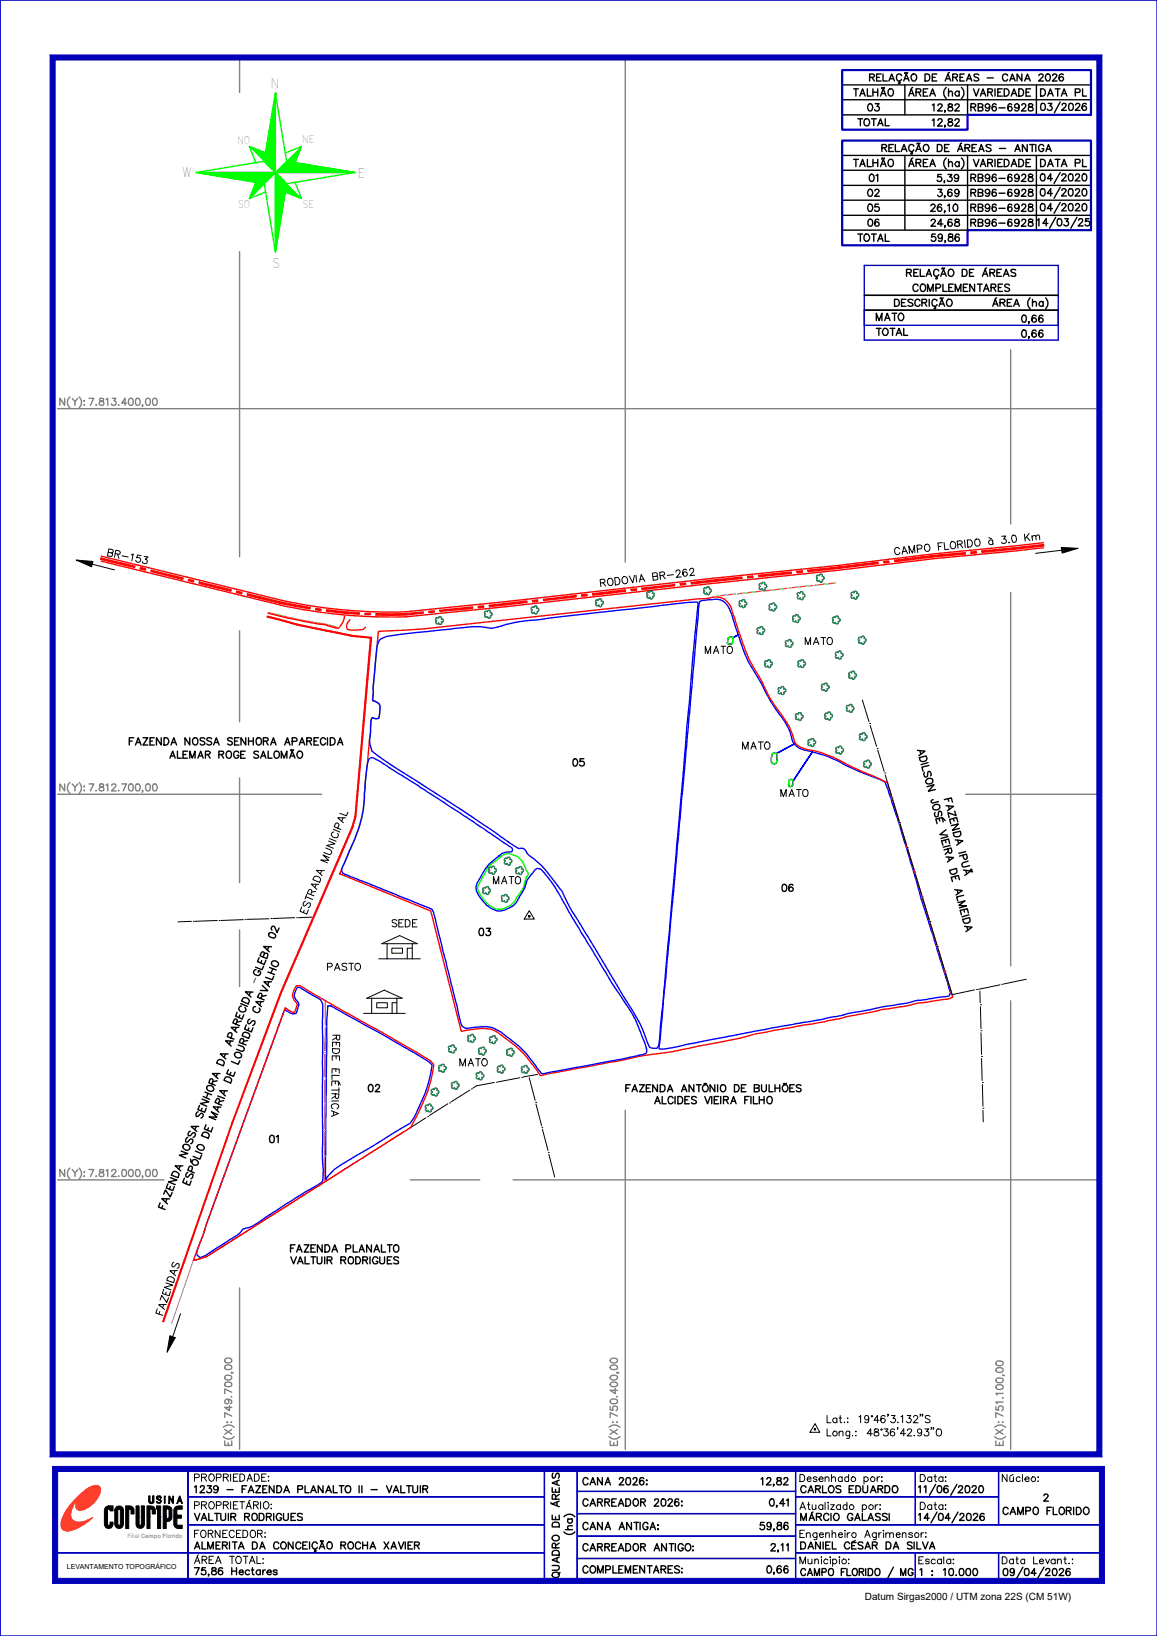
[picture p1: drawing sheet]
<svg xmlns="http://www.w3.org/2000/svg" width="210mm" height="297mm" viewBox="0 0 210 297" stroke-linecap="round" stroke-linejoin="round" font-family="sans-serif">
<defs><g id="words">
<g font-size="2.4">
<text x="49.2" y="16">N</text>
<text x="33.1" y="32.2">W</text>
<text x="65" y="32.3">E</text>
<text x="49.4" y="48.7">S</text>
</g>
<g font-size="1.9">
<text x="43.1" y="26.1">NO</text>
<text x="54.9" y="26">NE</text>
<text x="43.2" y="37.7">SO</text>
<text x="54.9" y="37.8">SE</text>
</g>
<g font-size="1.8">
<text x="154.9" y="17.4">TALHÃO</text>
<text x="157.8" y="14.7">RELAÇÃO DE ÁREAS - CANA 2026</text>
<text x="164.9" y="17.4">ÁREA (ha)</text>
<text x="176.7" y="17.4">VARIEDADE</text>
<text x="188.9" y="17.4">DATA PL</text>
<text x="155.7" y="22.8">TOTAL</text>
<text x="157.5" y="20.1">03</text>
<text x="169.2" y="20.1">12,82</text>
<text x="169.2" y="22.9">12,82</text>
<text x="176.2" y="20.1">RB96-6928</text>
<text x="188.9" y="20">03/2026</text>
<text x="160.1" y="27.5">RELAÇÃO DE ÁREAS - ANTIGA</text>
<text x="154.9" y="30.2">TALHÃO</text>
<text x="157.5" y="35.6">02</text>
<text x="157.8" y="32.9">01</text>
<text x="164.9" y="30.2">ÁREA (ha)</text>
<text x="170.1" y="32.9">5,39</text>
<text x="170.2" y="35.7">3,69</text>
<text x="176.2" y="32.9">RB96-6928</text>
<text x="176.2" y="35.6">RB96-6928</text>
<text x="176.7" y="30.2">VARIEDADE</text>
<text x="188.8" y="32.8">04/2020</text>
<text x="188.8" y="35.6">04/2020</text>
<text x="188.9" y="30.2">DATA PL</text>
<text x="157.5" y="38.4">05</text>
<text x="157.5" y="41.1">06</text>
<text x="168.9" y="38.4">26,10</text>
<text x="169" y="41.1">24,68</text>
<text x="176.2" y="38.4">RB96-6928</text>
<text x="176.2" y="41.1">RB96-6928</text>
<text x="188.3" y="41">14/03/25</text>
<text x="188.8" y="38.3">04/2020</text>
<text x="155.7" y="43.8">TOTAL</text>
<text x="169" y="43.8">59,86</text>
<text x="164.5" y="50.2">RELAÇÃO DE ÁREAS</text>
<text x="165.7" y="52.9">COMPLEMENTARES</text>
<text x="159.1" y="58.2">MATO</text>
<text x="162.4" y="55.6">DESCRIÇÃO</text>
<text x="180.2" y="55.6">ÁREA (ha)</text>
<text x="185.4" y="58.5">0,66</text>
<text x="159.1" y="60.9">TOTAL</text>
<text x="185.4" y="61.2">0,66</text>
<text x="19.5" y="100.9" transform="rotate(12 19.5 100.9)">BR -153</text>
<text x="162.5" y="100.7" transform="rotate(-6 162.5 100.7)">CAMPO FLORIDO à 3.0 Km</text>
<text x="109.1" y="106.5" transform="rotate(-7 109.1 106.5)">RODOVIA BR-262</text>
<text x="128" y="118.6">MATO</text>
<text x="146.2" y="117">MATO</text>
<text x="23.5" y="135.3">FAZENDA NOSSA SENHORA APARECIDA</text>
<text x="30.8" y="137.6">ALEMAR ROGE SALOMÃO</text>
<text x="134.8" y="136">MATO</text>
<text x="166.5" y="136.2" transform="rotate(75 166.5 136.2)">ADILSON JOSÉ VIEIRA DE ALMEIDA</text>
<text x="104" y="139.1">05</text>
<text x="141.7" y="144.6">MATO</text>
<text x="171.4" y="145.2" transform="rotate(75 171.4 145.2)">FAZENDA IPUÃ</text>
<text x="89.6" y="160.4">MATO</text>
<text x="141.9" y="161.8">06</text>
<text x="55.7" y="165.9" transform="rotate(-68 55.7 165.9)">ESTRADA MUNICIPAL</text>
<text x="71.2" y="168.3">SEDE</text>
<text x="86.9" y="169.8">03</text>
<text x="46.5" y="178.7" transform="rotate(-68 46.5 178.7)">–</text>
<text x="47.1" y="177.3" transform="rotate(-68 47.1 177.3)">GLEBA 02</text>
<text x="59.4" y="176.1">PASTO</text>
<text x="60.4" y="187.9" transform="rotate(91 60.4 187.9)">REDE ELÉTRICA</text>
<text x="83.5" y="193.5">MATO</text>
<text x="66.9" y="198.2">02</text>
<text x="113.6" y="198.2">FAZENDA ANTÔNIO DE BULHÕES</text>
<text x="118.8" y="200.4">ALCIDES VIEIRA FILHO</text>
<text x="48.9" y="207.4">01</text>
<text x="30" y="219.6" transform="rotate(-68 30 219.6)">FAZENDA NOSSA SENHORA DA APARECIDA</text>
<text x="52.7" y="227.3">FAZENDA PLANALTO</text>
<text x="52.8" y="229.4">VALTUIR RODRIGUES</text>
<text x="29.5" y="238.8" transform="rotate(-71 29.5 238.8)">FAZENDAS</text>
<text x="150.1" y="258.3">Lat.: 19°46'3.132&quot;S</text>
<text x="150.1" y="260.7">Long.: 48°36'42.93&quot;O</text>
<text x="35.3" y="268.9">PROPRIEDADE:</text>
<text x="105.8" y="269.6">CANA 2026:</text>
<text x="138.1" y="269.6">12,82</text>
<text x="145.2" y="269">Desenhado por:</text>
<text x="167" y="269">Data:</text>
<text x="181.9" y="269">Núcleo:</text>
<text x="35.3" y="271">1239 - FAZENDA PLANALTO II - VALTUIR</text>
<text x="35.3" y="273.9">PROPRIETÁRIO:</text>
<text x="105.8" y="273.4">CARREADOR 2026:</text>
<text x="139.6" y="273.4">0,41</text>
<text x="145.2" y="274">Atualizado por:</text>
<text x="145.3" y="271">CARLOS EDUARDO</text>
<text x="166.7" y="271">11/06/2020</text>
<text x="167" y="274">Data:</text>
<text x="182.1" y="275">CAMPO FLORIDO</text>
<text x="189.4" y="272.5">2</text>
<text x="35.3" y="276">VALTUIR RODRIGUES</text>
<text x="35.3" y="281.2">ALMERITA DA CONCEIÇÃO ROCHA XAVIER</text>
<text x="35.3" y="279.1">FORNECEDOR:</text>
<text x="103.9" y="278.6" transform="rotate(-90 103.9 278.6)">(ha)</text>
<text x="105.8" y="277.7">CANA ANTIGA:</text>
<text x="105.8" y="281.6">CARREADOR ANTIGO:</text>
<text x="137.9" y="277.7">59,86</text>
<text x="139.9" y="281.6">2,11</text>
<text x="145.2" y="279.1">Engenheiro Agrimensor:</text>
<text x="145.3" y="281.2">DANIEL CÉSAR DA SILVA</text>
<text x="145.3" y="276">MÁRCIO GALASSI</text>
<text x="166.7" y="276">14/04/2026</text>
<text x="35.3" y="283.8">ÁREA TOTAL:</text>
<text x="35.3" y="285.9">75,86 Hectares</text>
<text x="101.5" y="286.4" transform="rotate(-90 101.5 286.4)">QUADRO DE ÁREAS</text>
<text x="105.8" y="285.6">COMPLEMENTARES:</text>
<text x="139.2" y="285.6">0,66</text>
<text x="145.2" y="283.9">Municipio:</text>
<text x="145.3" y="286">CAMPO FLORIDO / MG</text>
<text x="166.8" y="283.9">Escala:</text>
<text x="167" y="286">1 : 10.000</text>
<text x="181.9" y="283.9">Data Levant.:</text>
<text x="182.1" y="286">09/04/2026</text>
<text x="157" y="290.4">Datum Sirgas2000 / UTM zona 22S (CM 51W)</text>
</g>
<g font-size="1.8" fill="#808080">
<text x="10.9" y="73.6">N(Y):7.813.400,00</text>
<text x="10.9" y="143.6">N(Y):7.812.700,00</text>
<text x="10.9" y="213.6">N(Y):7.812.000,00</text>
<text x="42.1" y="262.4" transform="rotate(-90 42.1 262.4)">E(X):749.700,00</text>
<text x="112.1" y="262.4" transform="rotate(-90 112.1 262.4)">E(X):750.400,00</text>
<text x="182.1" y="262.4" transform="rotate(-90 182.1 262.4)">E(X):751.100,00</text>
</g>
<text font-size="1.3" x="12.1" y="284.8">LEVANTAMENTO TOPOGRÁFICO</text>
<text font-size="1.1" fill="#989898" x="23.1" y="279.1">Filial Campo Florido</text>
</g></defs>
<!-- layer: QUADRO_DE_AREAS_CANA_ANTIGA -->
<path d="M152.9 41.8v2.7h22.7v-2.7h22.4" fill="none" stroke="#0000b8" stroke-width=".4"/>
<!-- layer: 0114001239006 -->
<path d="M127 109.2a2.62 2.62 0 0 1 1.8-.3 2.93 2.93 0 0 1 3 .7 11.4 11.4 0 0 1 1.7 4.1l.5 1.5-1 .6-.1-.1a.61 .61 0 0 0-.7 .1 .61 .61 0 0 0-.1 .7l-.1 .2a.62 .62 0 0 0 .9 .1l.1-1 1-.6 .1 .2a26.5 26.5 0 0 0 3.8 8.2l2.1 3.9 1.2 1.8a10.8 10.8 0 0 1 2.7 5.3l.3 .4-3.2 1.8a.57 .57 0 0 0-.9 .3l-.1 .7a.56 .56 0 0 0 .4 .9 .56 .56 0 0 0 .6-.8l.1-1.1h-.1l3.2-1.8a3.7 3.7 0 0 0 2.8 1.4l.5 .1-3.5 5.3a.47 .47 0 0 0-.7-.2 .47 .47 0 0 0-.1 .6 .44 .44 0 0 0 .3 .6 .44 .44 0 0 0 .5-.5v-.5l3.5-5.3h.1a26.1 26.1 0 0 1 6.7 2.8l4.8 1.9a2.52 2.52 0 0 1 2.1 2.1l2.1 6.4 4.1 14.1 4.6 14.7a4 4 0 0 1 .4 2.1l-.2 .2-.4 .1-5.1 .7-2.2 .5-4.5 .7-11.5 2.4-8.4 1.4-18.1 3.6-1.8 .3-.6-.1 7.2-80.1z" fill="none" stroke="#00f" stroke-width=".25"/>
<!-- layer: TEXTO_DIVERSOS -->
<g fill="none" stroke="#000" stroke-width=".18">
<path d="M176.9 179.7l-4.1 .9M177.2 179.7h.1M181.5 178.8l-3.9 .8M181.8 178.7h.1M186.3 177.8l-4.1 .8M85.3 197.9l-3.4 2.1M85.5 197.7h.1M89.7 196.5l-3.2 .6-.6 .4M90.1 196.5h.1M94.3 195.7l-3.9 .7M94.7 195.6h.1M96.1 195.7l1 4.1"/>
<path d="M97.6 195l-2.6 .5M53.5 218l-3.4 2.1M53.8 217.8h.1M57.5 215.5l-3.4 2.1M57.8 215.3h.1M61.5 213l-3.4 2.1M61.7 212.8h.1M65.4 210.4l-3.4 2.2M65.7 210.3h.1M69.4 207.9l-3.4 2.2M69.7 207.7h.1M73.4 205.4l-3.4 2.1"/>
<path d="M73.7 205.3h.1M77.3 202.9l-3.3 2.2M77.6 202.7h.1M81.3 200.4l-3.4 2.1M81.6 200.2h.1M97.2 200.1h.1M97.3 200.4l1 3.9M98.3 204.6h.1M98.5 205l1 3.9M99.5 209.2h.1M99.6 209.6l1.1 4.1M37.6 228.1l-2.5 .7"/>
<path d="M37.9 227.9h.1M41.6 225.5l-3.4 2.2M41.9 225.3h.1M45.6 223l-3.4 2.2M45.9 222.8h.1M49.5 220.5l-3.4 2.1M49.8 220.3h.1"/>
</g>
<!-- layer: 0114001239 -->
<path d="M68.7 114.6l8.2-.4 49.6-5.5 2-.1a3.1 3.1 0 0 1 4.4 2.5l1.1 3.2a33.9 33.9 0 0 0 4.2 9.3 33.9 33.9 0 0 0 4.6 7.5l.5 1 .7 1.7a2.44 2.44 0 0 0 2.2 2.2 25.3 25.3 0 0 1 8.7 3.4l6.2 2.7 11.8 38.9-.8 .4-3.9 .5a12.5 12.5 0 0 0-3.8 .7l-4.2 .7-2.4 .5-4 .7a115.4 115.4 0 0 1-11.3 2.2l-5.5 1a80.9 80.9 0 0 1-10.3 2.2l-2.3 .5a56.1 56.1 0 0 1-7.9 1.3l-5 1.1-11.3 2-2.1 .5a29.5 29.5 0 0 0-4.8-5.6l-1.1-.9a8 8 0 0 0-3.4-2 9.5 9.5 0 0 0-3.6 .2l-1.5 .2-5.5-21.8-16.5-6.8 .7-1.8a52.1 52.1 0 0 0 3.2-8.3l.5-3.5 .1-2.3 1.1-11.3a1.28 1.28 0 0 1 .3-1.1l.6 .2 .5-.1 .2-.7a2.94 2.94 0 0 0-.1-2l-1.2-.5 .2-1.4-.1-1z" fill="none" stroke="#f00" stroke-width=".25"/>
<!-- layer: 0114001239005 -->
<path d="M69.1 116l1.1-.5 1.9-.3 10.5-1.1a18.3 18.3 0 0 1 6.7 0 34.9 34.9 0 0 1 8.9-1.7l24.4-2.8 2.6-.3h1.5l-5.2 60.1-1.6 16.7a9.3 9.3 0 0 1-.6 4.1 1.72 1.72 0 0 1-1.4-.1l-.4-.8a22.9 22.9 0 0 0-2.9-6.2l-9.6-15.9a32.4 32.4 0 0 1-3-5.5l-1.1-1.4a19.8 19.8 0 0 0-5.2-5.3 1.12 1.12 0 0 0-1.6-1l-3.2-2.1a476.7 476.7 0 0 0-19.7-12.9l-3.7-2.6a5.1 5.1 0 0 1-.2-3.6v-1.4a1.28 1.28 0 0 1 .3-1.1l.6 .2 .5-.1 .2-.7a2.94 2.94 0 0 0-.1-2l-1.2-.5 .2-1.4-.1-1 .7-7.5 .4-.9z" fill="none" stroke="#00f" stroke-width=".25"/>
<!-- layer: 0114001239002 -->
<path d="M59.5 182.6h.5l2.2 1.2a286 286 0 0 1 15.8 9.1l.4 .5-.1 .8a26.1 26.1 0 0 1-3.9 9.7l-12.3 7.5a7.5 7.5 0 0 0-3 2.7l.2-27.8z" fill="none" stroke="#00f" stroke-width=".25"/>
<!-- layer: REDE_DE_LUZ -->
<g fill="none" stroke="#f0f" stroke-width=".25">
<path d="M59 195.8h.1M59 191.1h.1M59 196.1l-.1 4M59 191.4v4.1M59 186.4h.1M59 186.7v4M59 181.7v4.4M58.9 209.9h.1M58.9 210.2v4.4M58.9 205.2h.1M58.9 200.5h.1M58.9 205.6v3.9"/>
<path d="M58.9 200.8v4"/>
</g>
<!-- layer: 0114001239001 -->
<path d="M53.9 179.2a4.6 4.6 0 0 1 2.4 1.2l.8 .5a1.8 1.8 0 0 1 1.5 2l-.1 27.6 .2 1.9-.1 1.8-.2 .5-.5 .3-2.7 1.5-6.4 4.1a16 16 0 0 1-3.7 2.3 1.31 1.31 0 0 0-1.5 .9l-6.3 4.1-.9 .4-.6-.4v-.9l1.7-4.8 14.2-38.9 .1 .1a1.97 1.97 0 0 0 1.9 .6l.6-1.6-.4-.7a1.38 1.38 0 0 1-.2-1.9z" fill="none" stroke="#00f" stroke-width=".25"/>
<!-- layer: TEXTO_DIVERSOS -->
<path d="M35.1 228.8l-4 11.5" fill="none" stroke="#b88a5c" stroke-width=".18"/>
<!-- layer: RODOVIA -->
<path d="M189.4 99.4l-19.9 2-17.2 2.1-23.2 2.4-36.9 4.2-18.6 1.9a93.9 93.9 0 0 1-22.6-2.1l-32.6-8M189.4 98.5l-20 2.1-17.2 2-23.2 2.4-37 4.2-18.5 1.9a93 93 0 0 1-22.3-2.1M18.4 101l32.8 8" fill="none" stroke="#f00" stroke-width=".25"/>
<path d="M18.3 101.3l6.2 1.5-.1 .2-6.2-1.4z" fill="none" stroke="#f00" stroke-width=".18"/>
<path d="M18.3 101.3l6.2 1.5-.1 .2-6.2-1.4z" fill="#f00"/>
<path d="M25.5 103l1 .2-.1 .4-1-.3z" fill="none" stroke="#f00" stroke-width=".18"/>
<path d="M25.5 103l1 .2-.1 .4-1-.3z" fill="#f00"/>
<path d="M27.4 103.5l5.9 1.4-.1 .3-5.8-1.4z" fill="none" stroke="#f00" stroke-width=".18"/>
<path d="M27.4 103.5l5.9 1.4-.1 .3-5.8-1.4z" fill="#f00"/>
<path d="M34.2 105.2l1 .2v.3l-1.1-.3z" fill="none" stroke="#f00" stroke-width=".18"/>
<path d="M34.2 105.2l1 .2v.3l-1.1-.3z" fill="#f00"/>
<path d="M36.2 105.6l5.8 1.5-.1 .3-5.8-1.5z" fill="none" stroke="#f00" stroke-width=".18"/>
<path d="M36.2 105.6l5.8 1.5-.1 .3-5.8-1.5z" fill="#f00"/>
<path d="M43 107.3l.9 .2v.3l-1-.2z" fill="none" stroke="#f00" stroke-width=".18"/>
<path d="M43 107.3l.9 .2v.3l-1-.2z" fill="#f00"/>
<path d="M44.9 107.8l6.2 1.5-.1 .3-6.1-1.5z" fill="none" stroke="#f00" stroke-width=".18"/>
<path d="M44.9 107.8l6.2 1.5-.1 .3-6.1-1.5z" fill="#f00"/>
<path d="M51.1 109.3l5.2 1v.3l-5.2-1z" fill="none" stroke="#f00" stroke-width=".18"/>
<path d="M51.1 109.3l5.2 1v.3l-5.2-1z" fill="#f00"/>
<path d="M57.3 110.4l1 .2v.3l-1-.2z" fill="none" stroke="#f00" stroke-width=".18"/>
<path d="M57.3 110.4l1 .2v.3l-1-.2z" fill="#f00"/>
<path d="M59.3 110.7l5.9 .5v.3l-6-.5z" fill="none" stroke="#f00" stroke-width=".18"/>
<path d="M59.3 110.7l5.9 .5v.3l-6-.5z" fill="#f00"/>
<path d="M66.2 111.3h1.1l-.1 .3h-1z" fill="none" stroke="#f00" stroke-width=".18"/>
<path d="M66.2 111.3h1.1l-.1 .3h-1z" fill="#f00"/>
<path d="M68.2 111.4h5.4v.3h-5.4z" fill="none" stroke="#f00" stroke-width=".18"/>
<path d="M68.2 111.4h5.4v.3h-5.4z" fill="#f00"/>
<path d="M73.6 111.4l3.3-.3v.2l-3.3 .4z" fill="none" stroke="#f00" stroke-width=".18"/>
<path d="M73.6 111.4l3.3-.3v.2l-3.3 .4z" fill="#f00"/>
<path d="M77.8 111l1-.1v.2l-.9 .1z" fill="none" stroke="#f00" stroke-width=".18"/>
<path d="M77.8 111l1-.1v.2l-.9 .1z" fill="#f00"/>
<path d="M79.8 110.8l6-.6v.3l-5.9 .5z" fill="none" stroke="#f00" stroke-width=".18"/>
<path d="M79.8 110.8l6-.6v.3l-5.9 .5z" fill="#f00"/>
<path d="M86.8 110.1l1-.1v.3l-1 .1z" fill="none" stroke="#f00" stroke-width=".18"/>
<path d="M86.8 110.1l1-.1v.3l-1 .1z" fill="#f00"/>
<path d="M88.8 109.9l3.2-.4 .1 .3-3.3 .4z" fill="none" stroke="#f00" stroke-width=".18"/>
<path d="M88.8 109.9l3.2-.4 .1 .3-3.3 .4z" fill="#f00"/>
<path d="M92 109.5l3.7-.4v.3l-3.6 .4z" fill="none" stroke="#f00" stroke-width=".18"/>
<path d="M92 109.5l3.7-.4v.3l-3.6 .4z" fill="#f00"/>
<path d="M96.6 109l1-.1v.3l-.9 .1z" fill="none" stroke="#f00" stroke-width=".18"/>
<path d="M96.6 109l1-.1v.3l-.9 .1z" fill="#f00"/>
<path d="M98.6 108.8l6-.7v.3l-5.9 .6z" fill="none" stroke="#f00" stroke-width=".18"/>
<path d="M98.6 108.8l6-.7v.3l-5.9 .6z" fill="#f00"/>
<path d="M105.6 108l1-.1v.3l-1 .1z" fill="none" stroke="#f00" stroke-width=".18"/>
<path d="M105.6 108l1-.1v.3l-1 .1z" fill="#f00"/>
<path d="M107.5 107.8l6-.7v.3l-5.9 .7z" fill="none" stroke="#f00" stroke-width=".18"/>
<path d="M107.5 107.8l6-.7v.3l-5.9 .7z" fill="#f00"/>
<path d="M114.5 107l1-.1v.3l-.9 .1z" fill="none" stroke="#f00" stroke-width=".18"/>
<path d="M114.5 107l1-.1v.3l-.9 .1z" fill="#f00"/>
<path d="M116.5 106.8l6-.7v.2l-6 .8z" fill="none" stroke="#f00" stroke-width=".18"/>
<path d="M116.5 106.8l6-.7v.2l-6 .8z" fill="#f00"/>
<path d="M125.4 105.7l3.6-.4v.3l-3.5 .4z" fill="none" stroke="#f00" stroke-width=".18"/>
<path d="M125.4 105.7l3.6-.4v.3l-3.5 .4z" fill="#f00"/>
<path d="M129 105.3l5.7-.6v.3l-5.7 .6z" fill="none" stroke="#f00" stroke-width=".18"/>
<path d="M129 105.3l5.7-.6v.3l-5.7 .6z" fill="#f00"/>
<path d="M135.7 104.6l1-.1v.3l-1 .1z" fill="none" stroke="#f00" stroke-width=".18"/>
<path d="M135.7 104.6l1-.1v.3l-1 .1z" fill="#f00"/>
<path d="M137.7 104.4l5.9-.6 .1 .3-6 .6z" fill="none" stroke="#f00" stroke-width=".18"/>
<path d="M137.7 104.4l5.9-.6 .1 .3-6 .6z" fill="#f00"/>
<path d="M144.6 103.7l1-.1v.3l-.9 .1z" fill="none" stroke="#f00" stroke-width=".18"/>
<path d="M144.6 103.7l1-.1v.3l-.9 .1z" fill="#f00"/>
<path d="M146.6 103.5l5.7-.6v.3l-5.6 .6z" fill="none" stroke="#f00" stroke-width=".18"/>
<path d="M146.6 103.5l5.7-.6v.3l-5.6 .6z" fill="#f00"/>
<path d="M152.3 102.9l7.1-.9v.3l-7.1 .9z" fill="none" stroke="#f00" stroke-width=".18"/>
<path d="M152.3 102.9l7.1-.9v.3l-7.1 .9z" fill="#f00"/>
<path d="M160.4 101.9l.9-.1 .1 .3-1 .1z" fill="none" stroke="#f00" stroke-width=".18"/>
<path d="M160.4 101.9l.9-.1 .1 .3-1 .1z" fill="#f00"/>
<path d="M162.4 101.7l7.1-.9v.3l-7.1 .9z" fill="none" stroke="#f00" stroke-width=".18"/>
<path d="M162.4 101.7l7.1-.9v.3l-7.1 .9z" fill="#f00"/>
<path d="M169.5 100.8l5.7-.5 .1 .3-5.8 .5z" fill="none" stroke="#f00" stroke-width=".18"/>
<path d="M169.5 100.8l5.7-.5 .1 .3-5.8 .5z" fill="#f00"/>
<path d="M178.2 100l5.7-.6 .1 .3-5.8 .6z" fill="none" stroke="#f00" stroke-width=".18"/>
<path d="M178.2 100l5.7-.6 .1 .3-5.8 .6z" fill="#f00"/>
<path d="M183.9 99.4l5.5-.6 .1 .3-5.5 .6z" fill="none" stroke="#f00" stroke-width=".18"/>
<path d="M183.9 99.4l5.5-.6 .1 .3-5.5 .6z" fill="#f00"/>
<!-- layer: TEXTO_DIVERSOS -->
<g fill="none" stroke="#000" stroke-width=".18">
<path d="M156.5 127.1l1.2 3.9M157.8 131.3h.1M157.9 131.7l1.2 3.8M159.2 135.9h.1M159.3 136.2l1.2 3.8M160.6 140.3h.1M160.7 140.7l1.1 3.8M161.9 144.9h.1M162 145.2l1.2 3.8M163.3 149.3h.1M163.4 149.7l1.1 3.8M164.6 153.8h.1"/>
<path d="M164.7 154.2l1.2 3.8M166.1 158.7l1.2 3.8M167.5 163.1l1.2 3.9M168.9 167.7l1.1 3.8M170.1 171.8h.1M170.2 172.1l1.2 3.9M171.5 176.3h.1M171.6 176.7l1.2 3.9"/>
</g>
<!-- layer: CERCA -->
<path d="M133.5 107.8l-3.4 .4M133.9 107.8h.1M138.2 107.3l-4 .5M138.5 107.3h.1M142.8 106.8l-3.9 .5M143.2 106.8h.1M147.5 106.3l-3.9 .4M147.9 106.2h.1M151.6 105.8l-3.4 .4" fill="none" stroke="#b8b800" stroke-width=".25"/>
<!-- layer: ESTRADA -->
<path d="M42.1 203.9h.1l-12.5 36.1-.2-.1z" fill="none" stroke="#f00" stroke-width=".18"/>
<path d="M42.1 203.9h.1l-12.5 36.1-.2-.1z" fill="#f00"/>
<path d="M50.9 180.2h.2l-8.9 23.7h-.1z" fill="none" stroke="#f00" stroke-width=".18"/>
<path d="M50.9 180.2h.2l-8.9 23.7h-.1z" fill="#f00"/>
<path d="M63.9 150.1l.2 .1-13 30h-.2z" fill="none" stroke="#f00" stroke-width=".18"/>
<path d="M63.9 150.1l.2 .1-13 30h-.2z" fill="#f00"/>
<path d="M64.4 148.2h.2l-.5 2-.2-.1z" fill="none" stroke="#f00" stroke-width=".18"/>
<path d="M64.4 148.2h.2l-.5 2-.2-.1z" fill="#f00"/>
<path d="M67.2 115.8l.3-.1-2.9 32.5h-.2z" fill="none" stroke="#f00" stroke-width=".18"/>
<path d="M67.2 115.8l.3-.1-2.9 32.5h-.2z" fill="#f00"/>
<path d="M64 115.3l3.5 .4-.3 .1-3.3-.3z" fill="none" stroke="#f00" stroke-width=".18"/>
<path d="M64 115.3l3.5 .4-.3 .1-3.3-.3z" fill="#f00"/>
<path d="M61.3 114.8l2.7 .5-.1 .2-2.6-.5z" fill="none" stroke="#f00" stroke-width=".18"/>
<path d="M61.3 114.8l2.7 .5-.1 .2-2.6-.5z" fill="#f00"/>
<path d="M60 114.5l1.3 .3v.2l-1.3-.3z" fill="none" stroke="#f00" stroke-width=".18"/>
<path d="M60 114.5l1.3 .3v.2l-1.3-.3z" fill="#f00"/>
<path d="M59.2 114.4l.8 .1v.2l-.8-.1z" fill="none" stroke="#f00" stroke-width=".18"/>
<path d="M59.2 114.4l.8 .1v.2l-.8-.1z" fill="#f00"/>
<path d="M54.1 113.3l5.1 1.1v.2l-5.2-1.1z" fill="none" stroke="#f00" stroke-width=".18"/>
<path d="M54.1 113.3l5.1 1.1v.2l-5.2-1.1z" fill="#f00"/>
<path d="M50.4 112.3l3.7 1-.1 .2-3.7-1z" fill="none" stroke="#f00" stroke-width=".18"/>
<path d="M50.4 112.3l3.7 1-.1 .2-3.7-1z" fill="#f00"/>
<path d="M48.5 111.8l1.9 .5-.1 .2-1.8-.5z" fill="none" stroke="#f00" stroke-width=".18"/>
<path d="M48.5 111.8l1.9 .5-.1 .2-1.8-.5z" fill="#f00"/>
<!-- layer: CERCA -->
<path d="M48.7 111.2l3.6 .8M52.6 112.1h.1M53 112.2l3.9 .8M57.3 113h.1M57.6 113.1l3.6 .8" fill="none" stroke="#b8b800" stroke-width=".25"/>
<!-- layer: MARGEM -->
<path d="M0 0h210v297h-210zM0 0v297" fill="none" stroke="#0000b8" stroke-width=".25"/>
<g fill="none" stroke="#0000b8" stroke-width=".18">
<path d="M9.6 266.2h190.9l-1 .9h-189zM34.1 266.7h.1v20.3h-.1zM34.1 276.8h64.7v.1h-64.7zM34.1 271.7h64.7v.1h-64.7zM34.1 276.8h64.7M34.1 271.8h64.7M34.1 266.7v20.3M98.8 266.7h.1v20h-.1zM98.8 266.7v20M104.7 266.7h.1v20h-.1zM104.7 270.7h39.7v.1h-39.7zM104.7 274.7h39.7v.2h-39.7z"/>
<path d="M104.7 278.8h39.7v.1h-39.7zM104.7 266.7v20M104.7 270.7h39.7M104.7 274.8h39.7M104.7 278.9h39.7M144.4 266.7h.1v20h-.1zM144.4 276.8h55.6v.1h-55.6zM144.4 271.7h36.9v.1h-36.9zM144.4 276.8h55.6M144.4 271.8h36.9M144.4 266.7v20M166.1 266.7h.1v10.1h-.1z"/>
<path d="M166.1 266.7v10.1M181.2 266.7h.1v10.1h-.1zM181.3 266.7v10.1M10 281.9h88.8v.1h-88.8zM10 281.9h88.8M104.7 282.9h39.7v.1h-39.7zM104.7 282.9h39.7M144.4 281.9h55.6v.1h-55.6zM144.4 281.9h55.6M166.1 281.9h.1v5h-.1zM166.1 281.9v5M181.2 281.9h.1v5h-.1z"/>
<path d="M181.3 281.9v5"/>
</g>
<path d="M9.6 266.2h190.9l-1 .9h-189z" fill="#0000b8"/>
<path d="M200.5 266.2v21.2l-1-.9v-19.4z" fill="none" stroke="#0000b8" stroke-width=".18"/>
<path d="M200.5 266.2v21.2l-1-.9v-19.4z" fill="#0000b8"/>
<path d="M9.6 287.4l.9-.9h189l1 .9z" fill="none" stroke="#0000b8" stroke-width=".18"/>
<path d="M9.6 287.4l.9-.9h189l1 .9z" fill="#0000b8"/>
<path d="M9.6 266.2l.9 .9v19.4l-.9 .9z" fill="none" stroke="#0000b8" stroke-width=".18"/>
<path d="M9.6 266.2l.9 .9v19.4l-.9 .9z" fill="#0000b8"/>
<path d="M34.1 266.7h.1v20.1h-.1zM34.1 266.7v20.1" fill="none" stroke="#0000b8" stroke-width=".18"/>
<!-- layer: SETA_NORTE -->
<g fill="none" stroke="#0f0" stroke-width=".25">
<path d="M50 17.1h.1M50 16.9h.1M50 16.9l2 12.4 12.4 2-12.4 2-2 12.4-2-12.4-12.4-2 12.4-2zM50 17.2h-.1M50 17.3l-.1 .1M50 17.4l-.1 .1M50 17.6l-.1 .1M50 17.7l-.2 .2M50 17.9l-.2 .1M50 18l-.2 .2M50 18.1l-.2 .2M50 18.2l-.3 .3"/>
<path d="M50 18.4l-.3 .2M50 18.5l-.3 .3M50 18.6l-.3 .3M50 18.7l-.4 .4M50 18.9l-.4 .3M50 19l-.4 .4M50 19.1l-.4 .4M50 19.2l-.5 .5M50 19.4l-.5 .4M50 19.5l-.5 .5M50 19.6l-.5 .5M50 19.7l-.6 .6"/>
<path d="M50 19.9l-.6 .5M50 20l-.6 .6M50 16.9v28.8M35.6 31.3h.1M35.6 31.3h28.8M35.9 31.3v.1M36 31.3v.1M36.1 31.3v.1M36.3 31.3l-.1 .1M36.4 31.3l-.1 .1M36.5 31.3l-.1 .1M36.6 31.3l-.1 .2"/>
<path d="M36.8 31.3l-.2 .2M36.9 31.3l-.2 .2M37 31.3l-.2 .2M37.2 31.3l-.3 .2M37.3 31.3l-.3 .3M37.4 31.3l-.3 .3M37.5 31.3l-.2 .3M37.7 31.3l-.3 .3M37.8 31.3l-.3 .3M37.9 31.3l-.3 .3M38 31.3l-.3 .4M38.2 31.3l-.4 .4"/>
<path d="M38.3 31.3l-.4 .4M38.5 31.3l-.5 .4M38.6 31.3l-.4 .4M38.7 31.3l-.4 .4M38.8 31.3l-.4 .5M39 31.3l-.5 .5M39.1 31.3l-.5 .5M39.2 31.3l-.5 .5M39.3 31.3l-.5 .5M39.5 31.3l-.6 .6M39.6 31.3l-.6 .6M39.7 31.3l-.6 .6"/>
<path d="M39.8 31.3l-.6 .6M40 31.3l-.7 .6M40.1 31.3l-.6 .6M40.2 31.3l-.6 .7M40.3 31.3l-.6 .7M40.5 31.3l-.7 .7M40.6 31.3l-.7 .7M40.7 31.3l-.7 .7M40.8 31.3l-.7 .8M41 31.3l-.8 .8M41.1 31.3l-.8 .8M41.2 31.3l-.8 .8"/>
<path d="M41.4 31.3l-.9 .8M41.5 31.3l-.9 .8M41.6 31.3l-.9 .9M41.8 31.3l-.9 .9M41.9 31.3l-.9 .9M42 31.3l-.9 .9M42.1 31.3l-.9 .9M42.3 31.3l-1 .9M42.4 31.3l-1 1M42.5 31.3l-.9 1M42.6 31.3l-.9 1M42.8 31.3l-1 1"/>
<path d="M42.9 31.3l-1 1M43 31.3l-1 1.1M43.1 31.3l-1 1.1M43.3 31.3l-1.1 1.1M43.4 31.3l-1.1 1.1M43.5 31.3l-1.1 1.1M43.6 31.3l-1.1 1.1M43.8 31.3l-1.2 1.2M43.9 31.3l-1.2 1.2M44 31.3l-1.2 1.2M44.1 31.3l-1.1 1.2M44.3 31.3l-1.2 1.2"/>
<path d="M44.4 31.3l-1.2 1.2M44.6 31.3l-1.3 1.3M44.7 31.3l-1.3 1.3M44.8 31.3l-1.3 1.3M44.9 31.3l-1.3 1.3M45.1 31.3l-1.4 1.3M45.2 31.3l-1.4 1.4M45.3 31.3l-1.4 1.4M45.5 31.3l-1.5 1.4M45.5 26.6l2.5 2.6M45.6 31.3l-1.5 1.4M45.7 26.7l2.3 2.4"/>
<path d="M45.7 31.3l-1.5 1.4M45.8 31.3l-1.4 1.4M45.9 26.8l2.1 2.2 2-2M46 31.3l-1.5 1.5M46.1 26.9l1.9 1.9 2-1.9M46.1 31.3l-1.5 1.5M46.2 31.3l-1.5 1.5M46.3 27l1.8 1.7M46.3 31.3l-1.5 1.5M46.5 31.3l-1.6 1.5M46.5 33.1h-.1M46.5 27.1l1.6 1.5"/>
<path d="M46.6 31.3l-1.6 1.5M46.6 33.1l-.3 .2M46.7 27.2l1.4 1.3M46.7 31.3l-1.5 1.6M46.8 31.3l-1.5 1.6M46.9 33.2l-.8 .8M46.9 27.3l1.2 1.1M47 31.3l-1.6 1.6M47.1 31.3l-1.6 1.6M47.1 33.2l-1.2 1.2M47.1 27.3l1 1M47.2 31.3l-1.6 1.6"/>
<path d="M47.3 31.3l-1.6 1.7M47.3 27.4l.9 .8M47.5 31.3l-1.7 1.7M47.5 27.5l.7 .6M47.6 31.3l-1.7 1.7M47.8 31.3l-1.8 1.7M47.8 27.6l.4 .4M47.9 31.3l-1.8 1.7M48 27.7l.2 .2M48 31.3l-1.8 1.7M48.1 31.3l-1.8 1.8M48.2 27.8h.1"/>
<path d="M48.2 34.9l-2.9 1.1M48.3 31.3l-1.9 1.8-1.1 2.9M48.4 31.3l-1.8 1.8M48.5 31.3l-2.2 2.3M48.6 31.3l-2.4 2.5M48.8 31.3l-1.9 1.8M48.9 31.3l-2.9 2.9M49 31.3l-1.9 1.9M49.1 31.3l-3.2 3.3M49.3 31.3l-3.5 3.5M49.4 31.3l-3.7 3.7M49.5 31.3l-3.9 3.9"/>
<path d="M49.6 31.3l-4.1 4.1M49.8 31.3l-4.4 4.3M49.9 31.3l-4.5 4.5M50 21.9l-1 1M50 35.5l2-1.9 2.3 2.3M50 20.1l-.6 .6M50 20.2l-.7 .7M50 20.4l-.7 .7M50 20.5l-.7 .7M50 20.6l-.7 .8M50 20.7l-.8 .8M50 20.9l-.8 .8"/>
<path d="M50 21l-.8 .8M50 21.2l-.8 .8M50 21.3l-.9 .8M50 21.4l-.9 .9M50 21.5l-.9 .9M50 21.7l-.9 .9M50 21.8l-1 .9M50 22l-1 1M50 22.2l-1 1M50 22.3l-1.1 1M50 22.4l-1.1 1.1M50 22.5l-1.1 1.1"/>
<path d="M50 22.7l-1.1 1.1M50 22.8l-1.2 1.2M50 22.9l-1.2 1.2M50 23l-1.2 1.3M50 23.2l-1.2 1.2M50 23.3l-1.3 1.3M50 23.4l-1.3 1.3M50 23.5l-1.3 1.4M50 23.7l-1.3 1.3M50 23.8l-1.4 1.4M50 24l-1.4 1.3M50 24.1l-1.4 1.4"/>
<path d="M50 24.2l-1.4 1.4M50 24.3l-1.5 1.5M50 24.5l-1.5 1.4M50 24.6l-1.5 1.5M50 24.7l-1.5 1.5M50 24.8l-1.6 1.6M50 25l-1.6 1.5M50 25.1l-1.6 1.6M50 25.2l-1.6 1.6M50 25.4l-1.7 1.6M50 25.5l-1.7 1.7M50 25.6l-1.7 1.7"/>
<path d="M50 25.7l-1.7 1.8M50 25.9l-1.8 1.7M50 26l-1.8 1.8-2.9-1.2 1.1 2.9M50 26.1l-1.8 1.8M50 26.2l-1.8 1.9M50 26.4l-1.9 1.8M50 26.5l-1.9 1.9M50 26.6l-1.9 1.9M50 26.7l-1.9 2M50 27.2l-2 1.9M50 27.3l-2 2 4 4M50 27.4l-1.9 1.9"/>
<path d="M50 27.5l-1.9 1.9M50 27.7l-1.8 1.8M50 27.8l-1.8 1.7M50 27.9l-1.7 1.7M50 28l-1.6 1.7M50 28.2l-1.6 1.5M50 28.3l-1.5 1.5M50 28.4l-1.4 1.4M50 28.5l-1.4 1.4M50 28.7l-1.3 1.3M50 28.8l-1.3 1.2M50 28.9l-1.2 1.2"/>
<path d="M50 29l-1.1 1.2M50 29.2l-1.1 1M50 29.3l-1 1M50 29.4l-.9 1M50 29.5l-.9 1M50 29.7l-.8 .8M50 29.8l-.8 .8M50 29.9l-.7 .7M50 30l-.6 .7M50 30.2l-.6 .6M50 30.3l-.5 .5M50 30.5l-.4 .4"/>
<path d="M50 30.6l-.4 .4M50 30.7l-.3 .3M50 30.8l-.2 .3M50 31l-.2 .1M50 31.1l-.1 .1M50 31.2l-.1 .1M50.1 31.4l-.1 .1M50.1 31.5l-.1 .1M50.2 31.5l-.2 .2M50.3 31.6l-.3 .2M50.3 31.6l-.3 .4M50.4 31.7l-.4 .4"/>
<path d="M50.4 31.8l-.4 .4M50.5 31.8l-.5 .5M50.6 31.9l-.6 .6M50.6 32l-.6 .6M50.7 32l-.7 .7M50.8 32.1l-.8 .7M50.9 32.1l-.9 .9M50.9 32.2l-.9 .9M51 40l-1 .9M51 39.8l-1 1M51 32.3l-1 .9M51 39.6l-1 1"/>
<path d="M51 39.5l-1 1M51.1 39.3l-1.1 1.1M51.1 39.2l-1.1 1.1M51.1 32.3l-1.1 1.1M51.1 39l-1.1 1.1M51.1 38.9l-1.1 1.1M51.1 32.4l-1.1 1.1M51.2 38.7l-1.2 1.2M51.2 38.6l-1.2 1.1M51.2 32.5l-1.2 1.2M51.2 38.4l-1.2 1.2M51.2 38.3l-1.2 1.2"/>
<path d="M51.2 32.5l-1.2 1.3M51.3 38.1l-1.3 1.2M51.3 38l-1.3 1.2M51.3 37.8l-1.3 1.3M51.3 37.7l-1.3 1.3M51.3 32.6l-1.3 1.3M51.4 37.5l-1.4 1.3M51.4 37.4l-1.4 1.3M51.4 32.6l-1.4 1.4M51.4 37.2l-1.4 1.4M51.4 37.1l-1.4 1.4M51.4 32.7l-1.4 1.5"/>
<path d="M51.5 36.9l-1.5 1.4M51.5 36.8l-1.5 1.4M51.5 32.8l-1.5 1.5M51.5 36.6l-1.5 1.5M51.5 36.4l-1.5 1.6M51.6 36.3l-1.6 1.5M51.6 36.1l-1.6 1.6M51.6 32.8l-1.6 1.6M51.6 36l-1.6 1.6M51.6 35.8l-1.6 1.7M51.6 32.9l-1.6 1.6M51.7 35.7l-1.7 1.6"/>
<path d="M51.7 35.5l-1.7 1.7M51.7 33l-1.7 1.7M51.7 35.4l-1.7 1.7M51.7 35.2l-1.7 1.8M51.7 33l-1.7 1.8M51.8 35.1l-1.8 1.7M51.8 34.9l-1.8 1.8M51.8 27.8l2.9-1.2-1.2 2.9M51.8 34.8l-1.8 1.7M51.8 33.1l-1.8 1.8M51.8 34.8l.1 .1M51.8 34.7l.3 .3"/>
<path d="M51.9 34.5l-1.9 1.8M51.9 33.1l-1.9 1.9M51.9 34.5l.6 .6M51.9 34.4l.8 .8M51.9 34.2l-1.9 1.8M51.9 34l-1.9 1.9M51.9 33.2l-1.9 2M51.9 34.2l1.2 1.2M51.9 34.1l1.4 1.3M51.9 34l1.6 1.5M52 33.7l-2 2M52 33.3l-2 2"/>
<path d="M52 33.8l1.9 1.9M52 33.7l2.1 2.1M52 33.4l-2 2M52 29.3l-6.7 6.7M52 33.4l2.5 2.5M52.1 29.3l-2.1 2M52.2 29.3l-2.1 2M52.3 35l-.5-.4-1.8 1.8M52.3 29.3l-2 2M52.6 29.4l-2 1.9M52.7 29.4l-1.9 1.9M52.9 35.3l-1-1-1.9 1.9"/>
<path d="M53 29.4l-1.8 1.9M53.1 29.4l-1.8 1.9M53.5 29.4l-1.8 1.9M53.5 33.1l1.2 2.9-2.9-1.1M53.6 29.5l-1.8 1.8M53.6 29.2l-2 2.1M53.7 35.6l-1.7-1.7-2 1.9M53.7 29.5l-1.8 1.8M53.7 29l-2.3 2.3M53.8 29.5l-1.7 1.8M53.8 28.8l-.6 .6M53.9 29.6l-1.7 1.7"/>
<path d="M53.9 28.6l-.8 .8M54 28.4l-2.9 2.9M54.1 29.6l-1.8 1.7M54.1 28.2l-1.2 1.2M54.2 29.6l-1.8 1.7M54.2 28l-3.3 3.3M54.3 29.6l-1.7 1.7M54.3 27.8l-1.6 1.6M54.3 27.6l-1.7 1.7M54.4 29.6l-1.7 1.7M54.4 27.4l-3.9 3.9M54.5 29.7l-1.7 1.6"/>
<path d="M54.5 27.2l-4.1 4.1M54.6 29.7l-1.6 1.6M54.6 27l-2.4 2.3M54.7 26.8l-2.6 2.5M54.7 29.7l-1.6 1.6M54.8 29.7l-1.6 1.6M54.9 29.7l-1.6 1.6M55 29.7l-1.5 1.6M55.1 29.8l-1.5 1.5M55.2 29.8l-1.5 1.5M55.3 29.8l-1.5 1.5M55.5 29.8l-1.5 1.5"/>
<path d="M55.6 29.8l-1.5 1.5M55.7 29.8l-1.4 1.5M55.8 29.9l-1.4 1.4M55.9 29.9l-1.4 1.4M56 29.9l-1.4 1.4M56.1 29.9l-1.3 1.4M56.2 29.9l-1.3 1.4M56.3 30l-1.3 1.3M56.4 30l-1.3 1.3M56.5 30l-1.2 1.3M56.6 30l-1.2 1.3M56.7 30l-1.2 1.3"/>
<path d="M56.9 30l-1.3 1.3M57 30.1l-1.2 1.2M57.1 30.1l-1.2 1.2M57.2 30.1l-1.2 1.2M57.3 30.1l-1.2 1.2M57.4 30.1l-1.1 1.2M57.6 30.2l-1.2 1.1M57.7 30.2l-1.2 1.1M57.8 30.2l-1.2 1.1M57.9 30.2l-1.1 1.1M58 30.2l-1.1 1.1M58.1 30.2l-1.1 1.1"/>
<path d="M58.2 30.3l-1.1 1M58.3 30.3l-1 1M58.4 30.3l-1 1M58.5 30.4l-.9 .9M58.6 30.4l-.9 .9M58.7 30.4l-.9 .9M58.8 30.4l-.9 .9M59 30.4l-.9 .9M59.1 30.4l-.9 .9M59.2 30.5l-.9 .8M59.3 30.5l-.9 .8M59.4 30.5l-.8 .8"/>
<path d="M59.5 30.5l-.8 .8M59.6 30.5l-.8 .8M59.7 30.6l-.8 .7M59.8 30.6l-.7 .7M59.9 30.6l-.7 .7M60 30.6l-.7 .7M60.1 30.6l-.7 .7M60.2 30.6l-.6 .7M60.4 30.7l-.7 .6M60.5 30.7l-.7 .6M60.6 30.7l-.7 .6M60.7 30.7l-.6 .6"/>
<path d="M60.8 30.7l-.6 .6M60.9 30.8l-.5 .5M61 30.8l-.5 .5M61.2 30.8l-.6 .5M61.3 30.8l-.6 .5M61.4 30.8l-.5 .5M61.5 30.8l-.5 .5M61.6 30.9l-.5 .4M61.7 30.9l-.4 .4M61.8 30.9l-.4 .4M61.9 30.9l-.4 .4M62 30.9l-.4 .4"/>
<path d="M62.1 30.9l-.3 .4M62.2 31l-.3 .3M62.3 31l-.3 .3M62.4 31l-.3 .3M62.6 31l-.3 .3M62.7 31l-.3 .3M62.8 31.1l-.3 .2M62.9 31.1l-.3 .2M63 31.1l-.2 .2M63.1 31.1l-.2 .2M63.2 31.1l-.2 .2M63.3 31.1l-.2 .2"/>
<path d="M63.4 31.2l-.1 .1M63.6 31.2l-.2 .1M63.7 31.2l-.1 .1M63.8 31.2l-.1 .1M63.9 31.2l-.1 .1M64 31.2l-.1 .1M64.1 31.3h.1M64.2 31.3h.1M64.3 31.3h.1M50 45.6h.1M50 45.4v.1M50.1 45.3h-.1"/>
<path d="M50.1 45.1l-.1 .1M50.1 45l-.1 .1M50.1 44.8l-.1 .2M50.2 44.7l-.2 .1M50.2 44.5l-.2 .2M50.2 44.4l-.2 .2M50.2 44.2l-.2 .3M50.3 44.1l-.3 .2M50.3 43.9l-.3 .3M50.3 43.8l-.3 .3M50.3 43.6l-.3 .4M50.4 43.5l-.4 .3"/>
<path d="M50.4 43.3l-.4 .4M50.4 43.2l-.4 .4M50.4 43l-.4 .5M50.5 42.8l-.5 .5M50.5 42.7l-.5 .5M50.5 42.5l-.5 .6M50.5 42.4l-.5 .5M50.6 42.2l-.6 .6M50.6 42.1l-.6 .6M50.6 41.9l-.6 .6M50.6 41.8l-.6 .6M50.7 41.6l-.7 .7"/>
<path d="M50.7 41.5l-.7 .7M50.7 41.3l-.7 .7M50.7 41.2l-.7 .7M50.8 41l-.8 .8M50.8 40.9l-.8 .8M50.9 40.7l-.9 .8M50.9 40.6l-.9 .8M50.9 40.4l-.9 .9M50.9 40.3l-.9 .9M51 40.1l-1 .9"/>
</g>
<!-- layer: MARGEM -->
<path d="M27 271.6h.2v1a.29 .29 0 0 0 .3 .2 .29 .29 0 0 0 .2-.2v-1h.2v1a.44 .44 0 0 1-.4 .3 .44 .44 0 0 1-.5-.3zM28.5 271.7l.1-.1a.46 .46 0 0 1 .7 .4h-.2a.26 .26 0 0 0-.3-.3 .26 .26 0 0 0-.2 .3l.6 .3 .1 .2-.8-.3-.1-.2zM28.5 271.7l.1-.1a.46 .46 0 0 1 .7 .4h-.2a.26 .26 0 0 0-.3-.3 .26 .26 0 0 0-.2 .3l.6 .3a.42 .42 0 0 1-.3 .6 .42 .42 0 0 1-.5-.3h.1a.28 .28 0 0 0 .4 .2 .28 .28 0 0 0 .2-.3l-.6-.3-.1-.2zM29.8 271.6h.2v1.3h-.2zM30.6 271.6h.2l.5 1v-1h.2v1.3h-.2l-.5-1v1h-.2zM32.6 271.6h.1l.4 1.3h-.2l-.1-.3h-.4l-.1 .3h-.2zM32.6 271.9l.2 .5h-.3z" fill="none" stroke="#000" stroke-width=".18"/>
<g fill="#000">
<path d="M27 271.6h.2v1a.29 .29 0 0 0 .3 .2 .29 .29 0 0 0 .2-.2v-1h.2v1a.44 .44 0 0 1-.4 .3 .44 .44 0 0 1-.5-.3z" fill-rule="evenodd"/>
<path d="M28.5 271.7l.1-.1a.46 .46 0 0 1 .7 .4h-.2a.26 .26 0 0 0-.3-.3 .26 .26 0 0 0-.2 .3l.6 .3 .1 .2-.8-.3-.1-.2z" fill-rule="evenodd"/>
<path d="M28.5 271.7l.1-.1a.46 .46 0 0 1 .7 .4h-.2a.26 .26 0 0 0-.3-.3 .26 .26 0 0 0-.2 .3l.6 .3a.42 .42 0 0 1-.3 .6 .42 .42 0 0 1-.5-.3h.1a.28 .28 0 0 0 .4 .2 .28 .28 0 0 0 .2-.3l-.6-.3-.1-.2z" fill-rule="evenodd"/>
<path d="M29.8 271.6v1.3h.2v-1.3zM30.6 271.6v1.3h.2v-1l.5 1h.2v-1.3h-.2v1l-.5-1zM32.6 271.6l-.5 1.3h.2l.1-.3h.4l.1 .3h.2l-.4-1.3zM32.6 271.9l.2 .5h-.3z" fill-rule="evenodd"/>
</g>
<path d="M14.4 271.6l1.6-1.4-1.6 1.7z" fill="none" stroke="#ff3f00" stroke-width=".18"/>
<path d="M14.4 271.6l1.6-1.4-1.6 1.7z" fill-rule="evenodd" fill="#ff3f00"/>
<path d="M18.9 275.4h.6v1.3a.23 .23 0 0 0 .2 .2 .23 .23 0 0 0 .3-.2v-.4h.5a.91 .91 0 0 1-.8 1.2 .78 .78 0 0 1-.8-.8z" fill="none" stroke="#000" stroke-width=".18"/>
<path d="M18.9 275.4h.6v1.3a.23 .23 0 0 0 .2 .2 .23 .23 0 0 0 .3-.2v-.4h.5a.91 .91 0 0 1-.8 1.2 .78 .78 0 0 1-.8-.8z" fill-rule="evenodd" fill="#000"/>
<path d="M13.5 272.3l1.9-1.7a7.2 7.2 0 0 0-2.5 4.4 1.3 1.3 0 0 0 1.6 1.3l.8-.1 1.5-.7a8.1 8.1 0 0 1-4.7 2.5l-.2-.1a1.15 1.15 0 0 1-.8-1.7 9.2 9.2 0 0 1 2.4-3.9zM15.4 270.7a2.42 2.42 0 0 1 2.6-.9 1.58 1.58 0 0 1-.2 2 4.1 4.1 0 0 1-3.6 2.3 1.18 1.18 0 0 1-.2-1.7l.3-.6zM15.4 270.6l.7-.4z" fill="none" stroke="#ff3f00" stroke-width=".18"/>
<path d="M15.4 270.7a3.6 3.6 0 0 0-1.6 2.9 1.18 1.18 0 0 0 1.8 .2 4.5 4.5 0 0 0 2.6-3.6 1.1 1.1 0 0 0-1.7-.3zM15.4 270.6l.7-.4zM14.2 271.6a8.7 8.7 0 0 0-3.1 5.2 1.25 1.25 0 0 0 2 1l.7-.2 1.5-.9 1.5-1.2-.5 .3a2.88 2.88 0 0 1-3.1 .2 2.36 2.36 0 0 1 .2-2.8l1.1-1.6 .9-1z" fill-rule="evenodd" fill="#ff3f00"/>
<path d="M19.2 273.6l.5-.2h.8v.9h-.5v-.4l-.4 .1-.1 1.4h-.6v-1.3zM21.1 273.5a.8 .8 0 0 1 .9 0 .8 .8 0 0 1 .4 .7v2.4a.79 .79 0 0 1-.8 .9 .79 .79 0 0 1-.8-.8v-2.6zM21.5 274l.1-.1 .2 .2v2.6a.23 .23 0 0 1-.2 .2 .23 .23 0 0 1-.2-.2v-2.6zM22.8 273.4h.7a.79 .79 0 0 1 .8 .8v.7h-.5v-.8l-.1-.1-.3-.1v3.6h-.6zM24.7 273.4h.5v3.4l.1 .1 .4-.1v-3.4h.5v3.3a.76 .76 0 0 1-.7 .7 .76 .76 0 0 1-.8-.7zM26.7 273.4h.7a.79 .79 0 0 1 .8 .8v.7h-.6v-.8l-.1-.1-.3-.1v3.6h-.5zM28.4 273.4h.8v4.1h-.6v-3.5h-.2zM29.6 273.4h.9a.71 .71 0 0 1 .7 .8v1.2a.82 .82 0 0 1-1 .8v1.3h-.6zM30.2 273.9h.3l.2 .2v1.4l-.2 .2h-.3zM31.7 273.7l.4-.3h1v.6h-.9l-.1 .1v1h.8v.5h-.8v1.1l.1 .2h.9v.6h-.7a.87 .87 0 0 1-.9-.8v-2.6z" fill="none" stroke="#000" stroke-width=".18"/>
<g fill="#000">
<path d="M19.3 273.5l-.4 .6v1.3h.6l.1-1.4 .4-.1v.4h.5v-.9h-.8zM22.8 273.4v4.1h.6v-3.6l.3 .1 .1 .1v.8h.5v-.7a.79 .79 0 0 0-.8-.8zM24.7 273.4v3.3a.76 .76 0 0 0 .8 .7 .76 .76 0 0 0 .7-.7v-3.3h-.5v3.4l-.1 .1-.4-.1v-3.4zM26.7 273.4v4.1h.5v-3.6l.3 .1 .1 .1v.8h.6v-.7a.79 .79 0 0 0-.8-.8zM28.4 273.4v.6h.2v3.5h.6v-4.1zM29.6 273.4v4.1h.6v-1.3a.88 .88 0 0 0 1-.8v-1.2a.79 .79 0 0 0-.8-.8zM30.2 273.9h.3l.2 .2v1.4l-.2 .2h-.3zM31.9 273.5l-.4 .6v2.6a.87 .87 0 0 0 .9 .8h.7v-.6h-.9l-.1-.2v-1.1h.8v-.5h-.8v-1l.1-.1h.9v-.6h-.7z" fill-rule="evenodd"/>
<path d="M21.1 273.5l-.3 .6v2.6a.79 .79 0 0 0 .8 .8 .79 .79 0 0 0 .8-.9v-2.4a.8 .8 0 0 0-.4-.7 .8 .8 0 0 0-.9 0zM21.5 274l.1-.1 .2 .2v2.6a.23 .23 0 0 1-.2 .2 .23 .23 0 0 1-.2-.2v-2.6z" fill-rule="evenodd"/>
</g>
<path d="M27 272.6v-1h.2v1M27 272.5l.1 .2 .3 .2M27.2 272.5l.2 .3M27.4 272.8h.1M27.4 272.9h.1M27.7 272.6v-1h.2v1M27.7 272.5l-.2 .3M27.9 272.5v.2l-.4 .2" fill="none" stroke="#000" stroke-width=".25"/>
<!-- layer: QUADRO_DE_AREAS_CANA_ANTIGA -->
<path d="M152.9 28.2h45.1M152.9 30.9h45.1M152.9 33.7h45.1M152.9 36.3h45.1M152.9 39.1h45.1M164.2 28.2v13.6M175.6 28.2v13.6M188.1 28.2v13.6" fill="none" stroke="#000" stroke-width=".25"/>
<!-- layer: QUADRO_DE_AREAS_COMPLEMENTARES -->
<path d="M156.9 53.6h35.2M156.9 56.3h35.2" fill="none" stroke="#000" stroke-width=".25"/>
<!-- layer: TEXTO_DIVERSOS -->
<g fill="none" stroke="#000" stroke-width=".18">
<path d="M34.7 167.3l-2.4 .1M35.1 167.3h.1M39.4 167.1l-4 .2M39.8 167.1h.1M44.1 167l-4 .1M44.4 167h.1M48.8 166.8l-4 .1M49.2 166.7h.1M53.5 166.6l-4 .1M53.8 166.6h.1M56.6 166.5l-2.4 .1M96 166.2l.1 .1h-.2z"/>
<path d="M96 166.2h.1v.1zM96 166.4l.1-.1v.2zM96.1 165.3l.9 1.6h-1.9zM96.1 166.2h.1l-.1 .1zM96.1 166.3h.1v.1zM96.1 166.3l.1 .1-.1 .1zM96.2 166.2v.1h-.1zM147.8 259.4l.1 .1h-.1zM147.8 259.4l.1 .1zM147.8 259.6l.1-.1v.1zM147.9 258.4l.9 1.6h-1.8zM147.9 259.4h.1l-.1 .1z"/>
<path d="M147.9 259.5l.1 .1zM147.9 259.5l.1 .1h-.1zM148 259.4l-.1 .1z"/>
</g>
<g fill="#000">
<path d="M96 166.2l.1 .1h-.2zM96 166.2h.1v.1zM96.1 166.2h.1l-.1 .1zM96.2 166.2v.1h-.1zM96.1 166.3h.1v.1zM96.1 166.3l.1 .1-.1 .1zM96 166.4l.1-.1v.2zM95.9 166.3h.2l-.1 .1zM147.8 259.4l.1 .1h-.1zM147.8 259.4l.1 .1zM147.9 259.4h.1l-.1 .1zM148 259.4l-.1 .1z"/>
<path d="M147.9 259.5l.1 .1zM147.9 259.5l.1 .1h-.1zM147.8 259.6l.1-.1v.1zM147.8 259.5h.1l-.1 .1z"/>
</g>
<!-- layer: QUADRO_DE_AREAS_CANA_ANTIGA -->
<path d="M152.9 41.8v-16.3h45.1v16.3" fill="none" stroke="#0000b8" stroke-width=".4"/>
<!-- layer: 0114001239 -->
<path d="M71.8 188.9h.1" fill="none" stroke="#f00" stroke-width=".25"/>
<!-- layer: TEXTO CONFRONTANTES -->
<path d="M47.6 178.9l1 1-1.4-.1M48.8 178.2l-.2 .6M49.3 178.2h-1.4l1 .9M49.7 177.2l-.3 .7-1.2-.5M46.4 182.8a.47 .47 0 0 0-.5 .3 .47 .47 0 0 0 .3 .6 .52 .52 0 0 0 .8 0 .52 .52 0 0 0 0-.7M47.3 181.3l.2-.7-.1-.2-.2-.1-.5 .7 1.3 .5M47.3 181.9l-.2 .5M47.8 181.8h-1.4l1 1M48.3 180.7l-.8 .2" fill="none" stroke="#000" stroke-width=".25"/>
<!-- layer: MALHA -->
<g fill="none" stroke="#808080" stroke-width=".25">
<path d="M43.5 10.4v6.4M113.5 10.4v91.6M43.5 45.7v55.4M10.5 74.2h189M183.4 63.5v31.6M43.5 114.5v16.5M183.4 107.6v67.7M10.5 144.2h47.9M43.5 141.2v19M175.3 144.2h24.2M43.5 168.8v10.3M183.4 181.7v81.4"/>
<path d="M10.5 214.2h19.3M74.5 214.2h12.6M93.1 214.2h106.4M113.5 201.5v61.6M43.5 233.8v29.3"/>
</g>
<!-- layer: MARGEM -->
<path d="M200 10v254.5l-.9-.9v-252.7z" fill="none" stroke="#0000b8" stroke-width=".18"/>
<path d="M200 10v254.5l-.9-.9v-252.7z" fill="#0000b8"/>
<path d="M9.1 10h190.9l-.9 .9h-189.1z" fill="none" stroke="#0000b8" stroke-width=".18"/>
<path d="M9.1 10h190.9l-.9 .9h-189.1z" fill="#0000b8"/>
<path d="M9.1 10l.9 .9v252.7l-.9 .9z" fill="none" stroke="#0000b8" stroke-width=".18"/>
<path d="M9.1 10l.9 .9v252.7l-.9 .9z" fill="#0000b8"/>
<path d="M10 263.6h189.1l.9 .9h-190.9z" fill="none" stroke="#0000b8" stroke-width=".18"/>
<path d="M10 263.6h189.1l.9 .9h-190.9z" fill="#0000b8"/>
<!-- layer: QUADRO_DE_AREAS_COMPLEMENTARES -->
<path d="M156.9 48.2h35.2v13.5h-35.2zM156.9 59.1h35.2" fill="none" stroke="#0000b8" stroke-width=".25"/>
<path d="M156.9 53.6h35.2M156.9 56.3h35.2" fill="none" stroke="#000" stroke-width=".25"/>
<!-- layer: ESTRADA -->
<path d="M48.7 111.3l3.6 .9 4.5 .9a15.3 15.3 0 0 1 4.4 1h.2a3.3 3.3 0 0 0 1.1-2.3M63.5 112.5a1.51 1.51 0 0 0-.5 1.7l.7 .2 2.2-.1 .4-.4" fill="none" stroke="#f00" stroke-width=".25"/>
<!-- layer: 0114001239 -->
<path d="M53.8 178.9h.7l23.7 13.7 .5 .7-.2 1.6a31 31 0 0 1-4 9.8l-37 23.4-2.4 .7 1.7-4.5 .7-2.1 14.3-39.2 .2 .1a1.44 1.44 0 0 0 1.5 .6l.4-1.3-.3-.5a1.68 1.68 0 0 1-.2-2.2z" fill="none" stroke="#f00" stroke-width=".25"/>
<!-- layer: QUADRO_DE_AREAS_CANA_2026 -->
<path d="M152.9 15.4h45.1M152.9 18.1h45.1M164.2 15.4v5.5M175.6 15.4v5.5h-22.7M188.1 15.4v5.5" fill="none" stroke="#000" stroke-width=".25"/>
<path d="M152.9 12.7h45.1v8.2h-22.4v2.6h-22.7z" fill="none" stroke="#0000b8" stroke-width=".4"/>
<!-- layer: MATO -->
<path d="M132.2 115.8l.5-.2 .3 .2v.1a.65 .65 0 0 1-.5 1h-.3a.67 .67 0 0 1-.1-.9zM140.2 136.9a.74 .74 0 0 1 .9 0l-.1 .9a.6 .6 0 0 1-.1 .7 .6 .6 0 0 1-.6 .1l-.3-.2v-.9zM88.8 157.2l1.5-1.2a2.7 2.7 0 0 1 4-.1l.7 .8 .5 1.2a.89 .89 0 0 1 .1 1.4l-.3 .8a5.1 5.1 0 0 1-1.4 2.6 3.6 3.6 0 0 1-3.8 2.3 6.1 6.1 0 0 1-3.4-3.7l.1-.6zM143.2 141.7a.49 .49 0 0 1 .6-.1 .49 .49 0 0 1 .2 .7 .44 .44 0 0 1-.5 .5 .44 .44 0 0 1-.3-.6z" fill="none" stroke="#0f0" stroke-width=".25"/>
<!-- layer: 0114001239003 -->
<path d="M67 137.8l.3-.2a4.4 4.4 0 0 1 2.2 1l13.4 8.6 8.7 5.9a2.33 2.33 0 0 1 1.4 1.2v.3h-.2a3.7 3.7 0 0 0-3 1.4 11.4 11.4 0 0 0-3.4 5 4.5 4.5 0 0 0 1.6 3 3.2 3.2 0 0 0 4.6 .7 3.2 3.2 0 0 0 1.7-1.9l.3-.5a5.6 5.6 0 0 0 1.1-2.5l.9-1.2a1.13 1.13 0 0 1 1.5-.8 28.9 28.9 0 0 1 5.2 7.8l8.6 14.2a29.9 29.9 0 0 1 4.3 7.5l1 2.8a.83 .83 0 0 1-.1 1.2l-4.3 1-13.4 2.4a1.01 1.01 0 0 1-1.6-.4 22 22 0 0 0-8.1-7.6 10.1 10.1 0 0 0-4.9 0l-.5-.1-.4-.3-.2-.5-4.8-19.5a1.88 1.88 0 0 0-1.5-1.7l-14.5-5.8a.95 .95 0 0 1-.8-.6 .95 .95 0 0 1 .1-1l.4-.8a47.6 47.6 0 0 0 3-7.9l.3-1.5 .2-2.5a34.5 34.5 0 0 1 .9-6.7z" fill="none" stroke="#00f" stroke-width=".25"/>
<!-- layer: TEXTO_DIVERSOS -->
<g fill="none" stroke="#000" stroke-width=".18">
<path d="M192.6 99.4l3.1 .1-2.9 .9zM192.7 99.9l-4.7 .6M13.8 101.7l3.1 .2-.3 1zM16.8 102.4l4 1.1M68.7 174.1h7.6M69.3 171.3l3.2-1.5 3.2 1.5zM70.3 171.3v2.8M71.1 172.1h2v.9h-2zM74.8 172.1h-.9v2M74.8 171.3v2.8M177.9 180v2M66 184h7.6"/>
<path d="M66.5 181.2l3.2-1.4 3.3 1.4zM67.5 181.2v2.8M68.4 182h1.9v1h-1.9zM72 182h-.8v2M72 181.2v2.8M178 182.4h.1M178 182.8l.1 4M178.1 187.1h.1M178.1 187.5l.1 3.9M178.2 191.8h.1M178.2 192.1l.1 4.1M178.3 196.5h.1"/>
<path d="M178.3 196.9l.1 3.9M178.4 201.2h.1M178.4 201.5l.1 2.2M32.8 238.5l-1.5 4.2M30.8 242.5l1 .3-1.5 2.7z"/>
</g>
<path d="M192.6 99.4l3.1 .1-2.9 .9zM13.8 101.7l3.1 .2-.3 1zM30.8 242.5l1 .3-1.5 2.7z" fill="#000"/>
<!-- layer: SIMBOLO ARVORE -->
<g fill="none" stroke="#007239" stroke-width=".25">
<path d="M79.1 112.2l.5-.1a.26 .26 0 0 1 .3-.2 .26 .26 0 0 1 .2 .3v.2h.3l.1 .3-.4 .2 .1 .3a.29 .29 0 0 1-.3 .2 .29 .29 0 0 1-.3-.3l-.3 .2a.39 .39 0 0 1-.1-.7zM88 111.1l.1-.1 .3 .1a.28 .28 0 0 1 .4-.3 .28 .28 0 0 1 .2 .4l.3 .2v.3l-.3 .1 .1 .2a.28 .28 0 0 1-.4 .2 .28 .28 0 0 1-.2-.3l-.2 .1a.27 .27 0 0 1-.3-.1 .27 .27 0 0 1 .1-.4l-.2-.2zM96.5 110.3l.1-.1 .3 .1a.28 .28 0 0 1 .3-.3 .28 .28 0 0 1 .3 .3l-.1 .2 .4 .1-.1 .3-.2 .1v.2a.28 .28 0 0 1-.3 .3 .28 .28 0 0 1-.2-.3l-.2 .1a.27 .27 0 0 1-.3-.2 .27 .27 0 0 1 .1-.3l-.2-.2zM108.2 109l.1-.1 .3 .1a.28 .28 0 0 1 .3-.3 .28 .28 0 0 1 .3 .2l-.1 .2 .4 .1-.1 .4-.2 .1v.2a.28 .28 0 0 1-.3 .3 .28 .28 0 0 1-.2-.3l-.2 .1a.27 .27 0 0 1-.3-.2 .27 .27 0 0 1 .1-.4l-.2-.2zM117.4 107.6l.2-.1 .3 .1a.28 .28 0 0 1 .4-.3 .28 .28 0 0 1 .1 .4l.4 .2-.1 .3-.2 .1v.2a.28 .28 0 0 1-.3 .2 .28 .28 0 0 1-.2-.3l-.2 .1a.27 .27 0 0 1-.4-.1 .27 .27 0 0 1 .2-.4l-.2-.2zM127.8 106.9l.1-.2 .3 .1a.3 .3 0 0 1 .4-.3 .3 .3 0 0 1 .2 .5h.2l.1 .3-.3 .2v.2a.28 .28 0 0 1-.3 .3 .28 .28 0 0 1-.2-.3l-.2 .1a.3 .3 0 0 1-.3-.2 .3 .3 0 0 1 .1-.3zM134.2 109.1l.2-.1 .3 .1a.28 .28 0 0 1 .3-.3 .28 .28 0 0 1 .2 .5l.3 .1v.4l-.3 .1v.2a.28 .28 0 0 1-.3 .2 .28 .28 0 0 1-.2-.3 .27 .27 0 0 1-.5 0 .27 .27 0 0 1 .2-.4l-.2-.2zM137.9 114.9a.28 .28 0 0 0 .3 .3 .28 .28 0 0 0 .3-.3l-.1-.2 .3-.1 .1-.3-.4-.1a.27 .27 0 0 0-.1-.4 .27 .27 0 0 0-.4 .2 .28 .28 0 0 0-.4 .1 .28 .28 0 0 0 .1 .4 .29 .29 0 0 0-.1 .4 .29 .29 0 0 0 .4 0M138.3 106.9a.28 .28 0 0 0 .3 .3 .28 .28 0 0 0 .3-.3l-.1-.2 .4-.2-.2-.4h-.2a.29 .29 0 0 0-.2-.4 .29 .29 0 0 0-.3 .3 .28 .28 0 0 0-.5 0 .28 .28 0 0 0 .2 .4 .3 .3 0 0 0-.2 .4 .3 .3 0 0 0 .4 .2l.1-.1M140.1 110.6a.28 .28 0 0 0 .3 .3 .28 .28 0 0 0 .3-.2l-.1-.2h.2l.2-.2v-.2l-.4-.2 .1-.1a.31 .31 0 0 0-.3-.3 .31 .31 0 0 0-.3 .3 .28 .28 0 0 0-.5 0 .28 .28 0 0 0 .2 .4 .3 .3 0 0 0-.2 .5 .3 .3 0 0 0 .5 0M142.6 116.4l.1-.1 .4 .1a.27 .27 0 0 1 .3-.3 .27 .27 0 0 1 .2 .4l.3 .2v.3l-.3 .1 .1 .2a.28 .28 0 0 1-.3 .2 .28 .28 0 0 1-.3-.2l-.1 .1a.27 .27 0 0 1-.4-.2 .27 .27 0 0 1 .1-.3l-.2-.2zM144 111.8h.4v-.2a.3 .3 0 0 1 .4 0 .3 .3 0 0 1 .1 .4l.3 .1-.1 .4h-.2v.2a.28 .28 0 0 1-.2 .3 .28 .28 0 0 1-.3-.3 .29 .29 0 0 1-.5 0 .29 .29 0 0 1 .2-.4l-.2-.2z"/>
<path d="M144.8 107.7h.4a.28 .28 0 0 1 .2-.3 .28 .28 0 0 1 .3 .3v.2h.2l.2 .3-.4 .2 .1 .2a.28 .28 0 0 1-.3 .3 .28 .28 0 0 1-.3-.3l-.1 .1a.27 .27 0 0 1-.4-.2 .27 .27 0 0 1 .2-.3l-.2-.3zM148.2 104.5l.2-.1 .3 .1a.3 .3 0 0 1 .4-.3 .3 .3 0 0 1 .2 .5h.2l.1 .3-.3 .2v.2a.28 .28 0 0 1-.3 .3 .28 .28 0 0 1-.3-.3l-.1 .1a.27 .27 0 0 1-.4-.2 .27 .27 0 0 1 .2-.3l-.2-.3zM151.1 112.1l.2-.1 .3 .1a.29 .29 0 0 1 .3-.3 .29 .29 0 0 1 .2 .4l.4 .2v.2l-.4 .2 .1 .2a.28 .28 0 0 1-.3 .3 .28 .28 0 0 1-.3-.3l-.1 .1a.3 .3 0 0 1-.4-.2 .3 .3 0 0 1 .2-.4l-.2-.2zM151.7 118.5l.1-.1 .3 .1a.31 .31 0 0 1 .3-.3 .31 .31 0 0 1 .3 .2v.2l.3 .1v.4l-.3 .1v.2a.28 .28 0 0 1-.3 .3 .28 .28 0 0 1-.3-.3 .28 .28 0 0 1-.4 0 .28 .28 0 0 1 .1-.5l-.2-.2zM154.5 107.6l.2-.1 .3 .1a.28 .28 0 0 1 .4-.3 .28 .28 0 0 1 .1 .5l.4 .1-.1 .3-.3 .1v.2a.28 .28 0 0 1-.3 .3 .28 .28 0 0 1-.2-.3 .27 .27 0 0 1-.5 0 .27 .27 0 0 1 .2-.4l-.2-.2zM155.9 115.7l.4 .1a.27 .27 0 0 1 .3-.3 .27 .27 0 0 1 .2 .4l.4 .2-.1 .3-.2 .1v.2a.28 .28 0 0 1-.3 .2 .28 .28 0 0 1-.2-.2l-.2 .1a.27 .27 0 0 1-.3-.2 .27 .27 0 0 1 .1-.3l-.2-.2zM138.9 120l.4 .1a.28 .28 0 0 1 .2-.3 .28 .28 0 0 1 .4 .2l-.1 .2 .4 .1-.1 .4h-.2v.3a.29 .29 0 0 1-.3 .2 .29 .29 0 0 1-.3-.3l-.1 .1a.27 .27 0 0 1-.3-.1 .27 .27 0 0 1 .1-.4l-.2-.2zM141.3 124.9l.1-.1 .3 .1a.28 .28 0 0 1 .3-.3 .28 .28 0 0 1 .3 .3l-.1 .2h.3l.1 .3-.3 .3v.2a.28 .28 0 0 1-.3 .2 .28 .28 0 0 1-.2-.3l-.2 .1a.27 .27 0 0 1-.3-.2 .27 .27 0 0 1 .1-.3l-.2-.3zM144.4 129.7l.2-.1 .3 .1a.27 .27 0 0 1 .3-.3 .27 .27 0 0 1 .2 .4l.3 .1v.4h-.3l.1 .2a.28 .28 0 0 1-.3 .3 .28 .28 0 0 1-.3-.3l-.1 .1a.3 .3 0 0 1-.4-.2 .3 .3 0 0 1 .2-.3l-.2-.2zM144.9 120l.4 .1a.31 .31 0 0 1 .3-.3 .31 .31 0 0 1 .3 .2l-.1 .2 .4 .1v.4h-.4l.1 .3a.29 .29 0 0 1-.3 .2 .29 .29 0 0 1-.3-.3 .27 .27 0 0 1-.4 0 .27 .27 0 0 1 .1-.4l-.2-.2zM147.2 135.2a.28 .28 0 0 0 .2 .3 .28 .28 0 0 0 .3-.2v-.3l.3-.2v-.2l-.3-.1v-.2a.28 .28 0 0 0-.3-.2 .28 .28 0 0 0-.2 .2 .28 .28 0 0 0-.5 .1 .28 .28 0 0 0 .2 .4 .29 .29 0 0 0-.2 .4 .29 .29 0 0 0 .5 .1M149.1 124.3l.2-.1 .3 .1a.28 .28 0 0 1 .3-.3 .28 .28 0 0 1 .3 .3l-.1 .2 .4 .1-.1 .3-.3 .1 .1 .2a.28 .28 0 0 1-.3 .3 .28 .28 0 0 1-.3-.3 .27 .27 0 0 1-.4 0 .27 .27 0 0 1 .1-.4l-.2-.2z"/>
<path d="M149.8 129.6l.1-.1 .3 .1a.28 .28 0 0 1 .3-.4 .28 .28 0 0 1 .3 .3l-.1 .2 .4 .1-.1 .4-.3 .1 .1 .2a.28 .28 0 0 1-.3 .2 .28 .28 0 0 1-.3-.3 .27 .27 0 0 1-.4 0 .27 .27 0 0 1 .1-.4l-.2-.2zM151.8 135.7l.4 .1a.29 .29 0 0 1 .3-.3 .29 .29 0 0 1 .3 .4l.3 .1v.3l-.3 .1v.2a.28 .28 0 0 1-.3 .3 .28 .28 0 0 1-.3-.3l-.1 .1a.27 .27 0 0 1-.3-.1 .27 .27 0 0 1 .1-.4l-.2-.3zM154.1 122.1l.2-.1 .3 .1a.28 .28 0 0 1 .3-.2 .28 .28 0 0 1 .2 .4l.3 .2v.3l-.3 .1v.2a.28 .28 0 0 1-.3 .2 .28 .28 0 0 1-.2-.3 .27 .27 0 0 1-.5 0 .27 .27 0 0 1 .2-.4l-.2-.2zM154.2 129a.28 .28 0 0 0 .2 .3 .28 .28 0 0 0 .3-.2v-.2h.2l.1-.5-.4-.1a.27 .27 0 0 0-.1-.4 .27 .27 0 0 0-.4 .2 .28 .28 0 0 0-.4 .1 .28 .28 0 0 0 .1 .4 .3 .3 0 0 0-.1 .4 .3 .3 0 0 0 .3 .2l.2-.1M156 133.3l.2-.1 .3 .1a.3 .3 0 0 1 .2-.3 .3 .3 0 0 1 .3 .2v.2l.3 .1 .1 .3-.4 .2 .1 .2a.28 .28 0 0 1-.3 .2 .28 .28 0 0 1-.3-.2l-.4 .1-.1-.2a.38 .38 0 0 0 0-.6zM157.3 139.2a.29 .29 0 0 1-.5-.1 .29 .29 0 0 1 .2-.4 .27 .27 0 0 1-.2-.4 .27 .27 0 0 1 .5 0 .27 .27 0 0 1 .3-.3 .27 .27 0 0 1 .2 .4l.3 .2-.1 .4h-.2l.1 .2a.28 .28 0 0 1-.3 .2 .28 .28 0 0 1-.3-.2M88.7 157.6l.2-.1 .3 .1a.3 .3 0 0 1 .4-.3 .3 .3 0 0 1 .2 .4l.2 .1 .1 .3-.3 .2v.2a.28 .28 0 0 1-.3 .2 .28 .28 0 0 1-.2-.3l-.2 .1a.27 .27 0 0 1-.4-.1 .27 .27 0 0 1 .2-.4l-.2-.3zM92.1 156.7a.28 .28 0 0 0 .3 .4 .28 .28 0 0 0 .3-.3l-.1-.2h.2l.1-.4-.3-.2a.27 .27 0 0 0-.2-.4 .27 .27 0 0 0-.4 .3 .28 .28 0 0 0-.4 0 .28 .28 0 0 0 .1 .4 .29 .29 0 0 0-.1 .5 .29 .29 0 0 0 .4 0M94.2 158.5a.28 .28 0 0 0 .2 .3 .28 .28 0 0 0 .3-.3l-.1-.2 .3-.1 .1-.3-.4-.1 .1-.2a.28 .28 0 0 0-.3-.3 .28 .28 0 0 0-.3 .3 .28 .28 0 0 0-.4 0 .28 .28 0 0 0 .1 .5 .29 .29 0 0 0-.1 .4 .29 .29 0 0 0 .4 0M88.2 162.1a.28 .28 0 0 0 .2 .3 .28 .28 0 0 0 .3-.3v-.2h.2l.1-.4-.4-.1 .1-.2a.28 .28 0 0 0-.3-.2 .28 .28 0 0 0-.3 .2 .28 .28 0 0 0-.4 .1 .28 .28 0 0 0 .1 .4 .29 .29 0 0 0-.1 .4 .29 .29 0 0 0 .4 0M91 162.7l.2-.1 .3 .1a.3 .3 0 0 1 .2-.3 .3 .3 0 0 1 .3 .1v.3l.4 .1v.3l-.4 .1 .1 .2a.28 .28 0 0 1-.3 .3 .28 .28 0 0 1-.3-.3l-.4 .2-.1-.3a.38 .38 0 0 0 0-.6zM78.8 198.7a.29 .29 0 0 1-.5 0 .29 .29 0 0 1 .2-.5 .27 .27 0 0 1-.2-.4 .27 .27 0 0 1 .5 0 .27 .27 0 0 1 .3-.3 .27 .27 0 0 1 .2 .4l.4 .2-.1 .4h-.3l.1 .2a.28 .28 0 0 1-.3 .3 .28 .28 0 0 1-.3-.3"/>
<path d="M79.7 193.5l.1-.1 .3 .1a.27 .27 0 0 1 .3-.3 .27 .27 0 0 1 .2 .4l.4 .2-.1 .4h-.3l.1 .2a.28 .28 0 0 1-.3 .2 .28 .28 0 0 1-.3-.2 .29 .29 0 0 1-.5 0 .29 .29 0 0 1 .2-.5l-.2-.1zM81.4 190l.2-.1 .3 .1a.29 .29 0 0 1 .3-.3 .29 .29 0 0 1 .2 .4l.4 .2v.2l-.4 .2 .1 .2a.28 .28 0 0 1-.3 .2 .28 .28 0 0 1-.3-.2l-.1 .1a.3 .3 0 0 1-.4-.2 .3 .3 0 0 1 .2-.4l-.2-.2zM82 196.6l.1-.1 .3 .1a.28 .28 0 0 1 .3-.3 .28 .28 0 0 1 .3 .3v.2l.3 .1v.3l-.3 .1 .1 .2a.29 .29 0 0 1-.3 .2 .29 .29 0 0 1-.3-.2l-.2 .1a.27 .27 0 0 1-.3-.2 .27 .27 0 0 1 .1-.3l-.2-.2zM84.9 188.1l.2-.1 .3 .1a.28 .28 0 0 1 .2-.3 .28 .28 0 0 1 .4 .2v.2l.2 .1 .1 .3-.3 .2v.2a.28 .28 0 0 1-.3 .3 .28 .28 0 0 1-.3-.4l-.1 .2a.27 .27 0 0 1-.3-.2 .27 .27 0 0 1 .1-.4l-.2-.3zM86.9 190.4l.2-.1 .3 .1a.28 .28 0 0 1 .3-.3 .28 .28 0 0 1 .2 .4l.3 .2v.3l-.3 .1 .1 .2a.28 .28 0 0 1-.3 .2 .28 .28 0 0 1-.3-.3l-.1 .1a.27 .27 0 0 1-.4-.1 .27 .27 0 0 1 .2-.4l-.2-.1zM87 195.7a.28 .28 0 0 0 .2 .3 .28 .28 0 0 0 .3-.2v-.2h.2l.1-.3v-.2l-.3-.1a.29 .29 0 0 0-.2-.4 .29 .29 0 0 0-.4 .2 .28 .28 0 0 0-.4 .1 .28 .28 0 0 0 .1 .4l-.1 .2v.3l.2 .1 .3-.1M89.4 189.2a.28 .28 0 0 0 .2 .3 .28 .28 0 0 0 .3-.3v-.2l.3-.2v-.3l-.3-.1v-.1a.28 .28 0 0 0-.3-.3 .28 .28 0 0 0-.2 .3 .28 .28 0 0 0-.5 0 .28 .28 0 0 0 .2 .4 .29 .29 0 0 0-.2 .5 .29 .29 0 0 0 .5 0M90.3 193.7l.2-.1 .3 .1a.27 .27 0 0 1 .3-.3 .27 .27 0 0 1 .2 .4l.3 .1v.4h-.3v.2a.28 .28 0 0 1-.2 .3 .28 .28 0 0 1-.3-.3 .27 .27 0 0 1-.5 .1 .27 .27 0 0 1 .2-.5l-.2-.2zM92 190.6l.3-.1 .2 .1a.27 .27 0 0 1 .3-.3 .27 .27 0 0 1 .2 .4l.2 .1 .2 .3-.2 .2h-.2l.1 .2a.28 .28 0 0 1-.3 .2 .28 .28 0 0 1-.3-.2l-.1 .1a.3 .3 0 0 1-.4-.2 .3 .3 0 0 1 .2-.4zM94.7 193.7l.1-.1 .3 .1a.27 .27 0 0 1 .4-.3 .27 .27 0 0 1 .2 .4l.3 .2v.3l-.3 .1 .1 .2a.29 .29 0 0 1-.3 .2 .29 .29 0 0 1-.3-.2l-.2 .1a.27 .27 0 0 1-.3-.2 .27 .27 0 0 1 .1-.3l-.2-.2zM77.2 200.7l.2-.1 .3 .1a.29 .29 0 0 1 .3-.3 .29 .29 0 0 1 .2 .4l.3 .2 .1 .2-.4 .2 .1 .2a.28 .28 0 0 1-.3 .3 .28 .28 0 0 1-.3-.3l-.1 .1a.3 .3 0 0 1-.4-.2 .3 .3 0 0 1 .2-.4l-.2-.2z"/>
</g>
<!-- layer: QUADRO_DE_AREAS_CANA_ANTIGA -->
<path d="M152.9 41.8h22.7" fill="none" stroke="#000" stroke-width=".25"/>
<use href="#words"/>
</svg>
